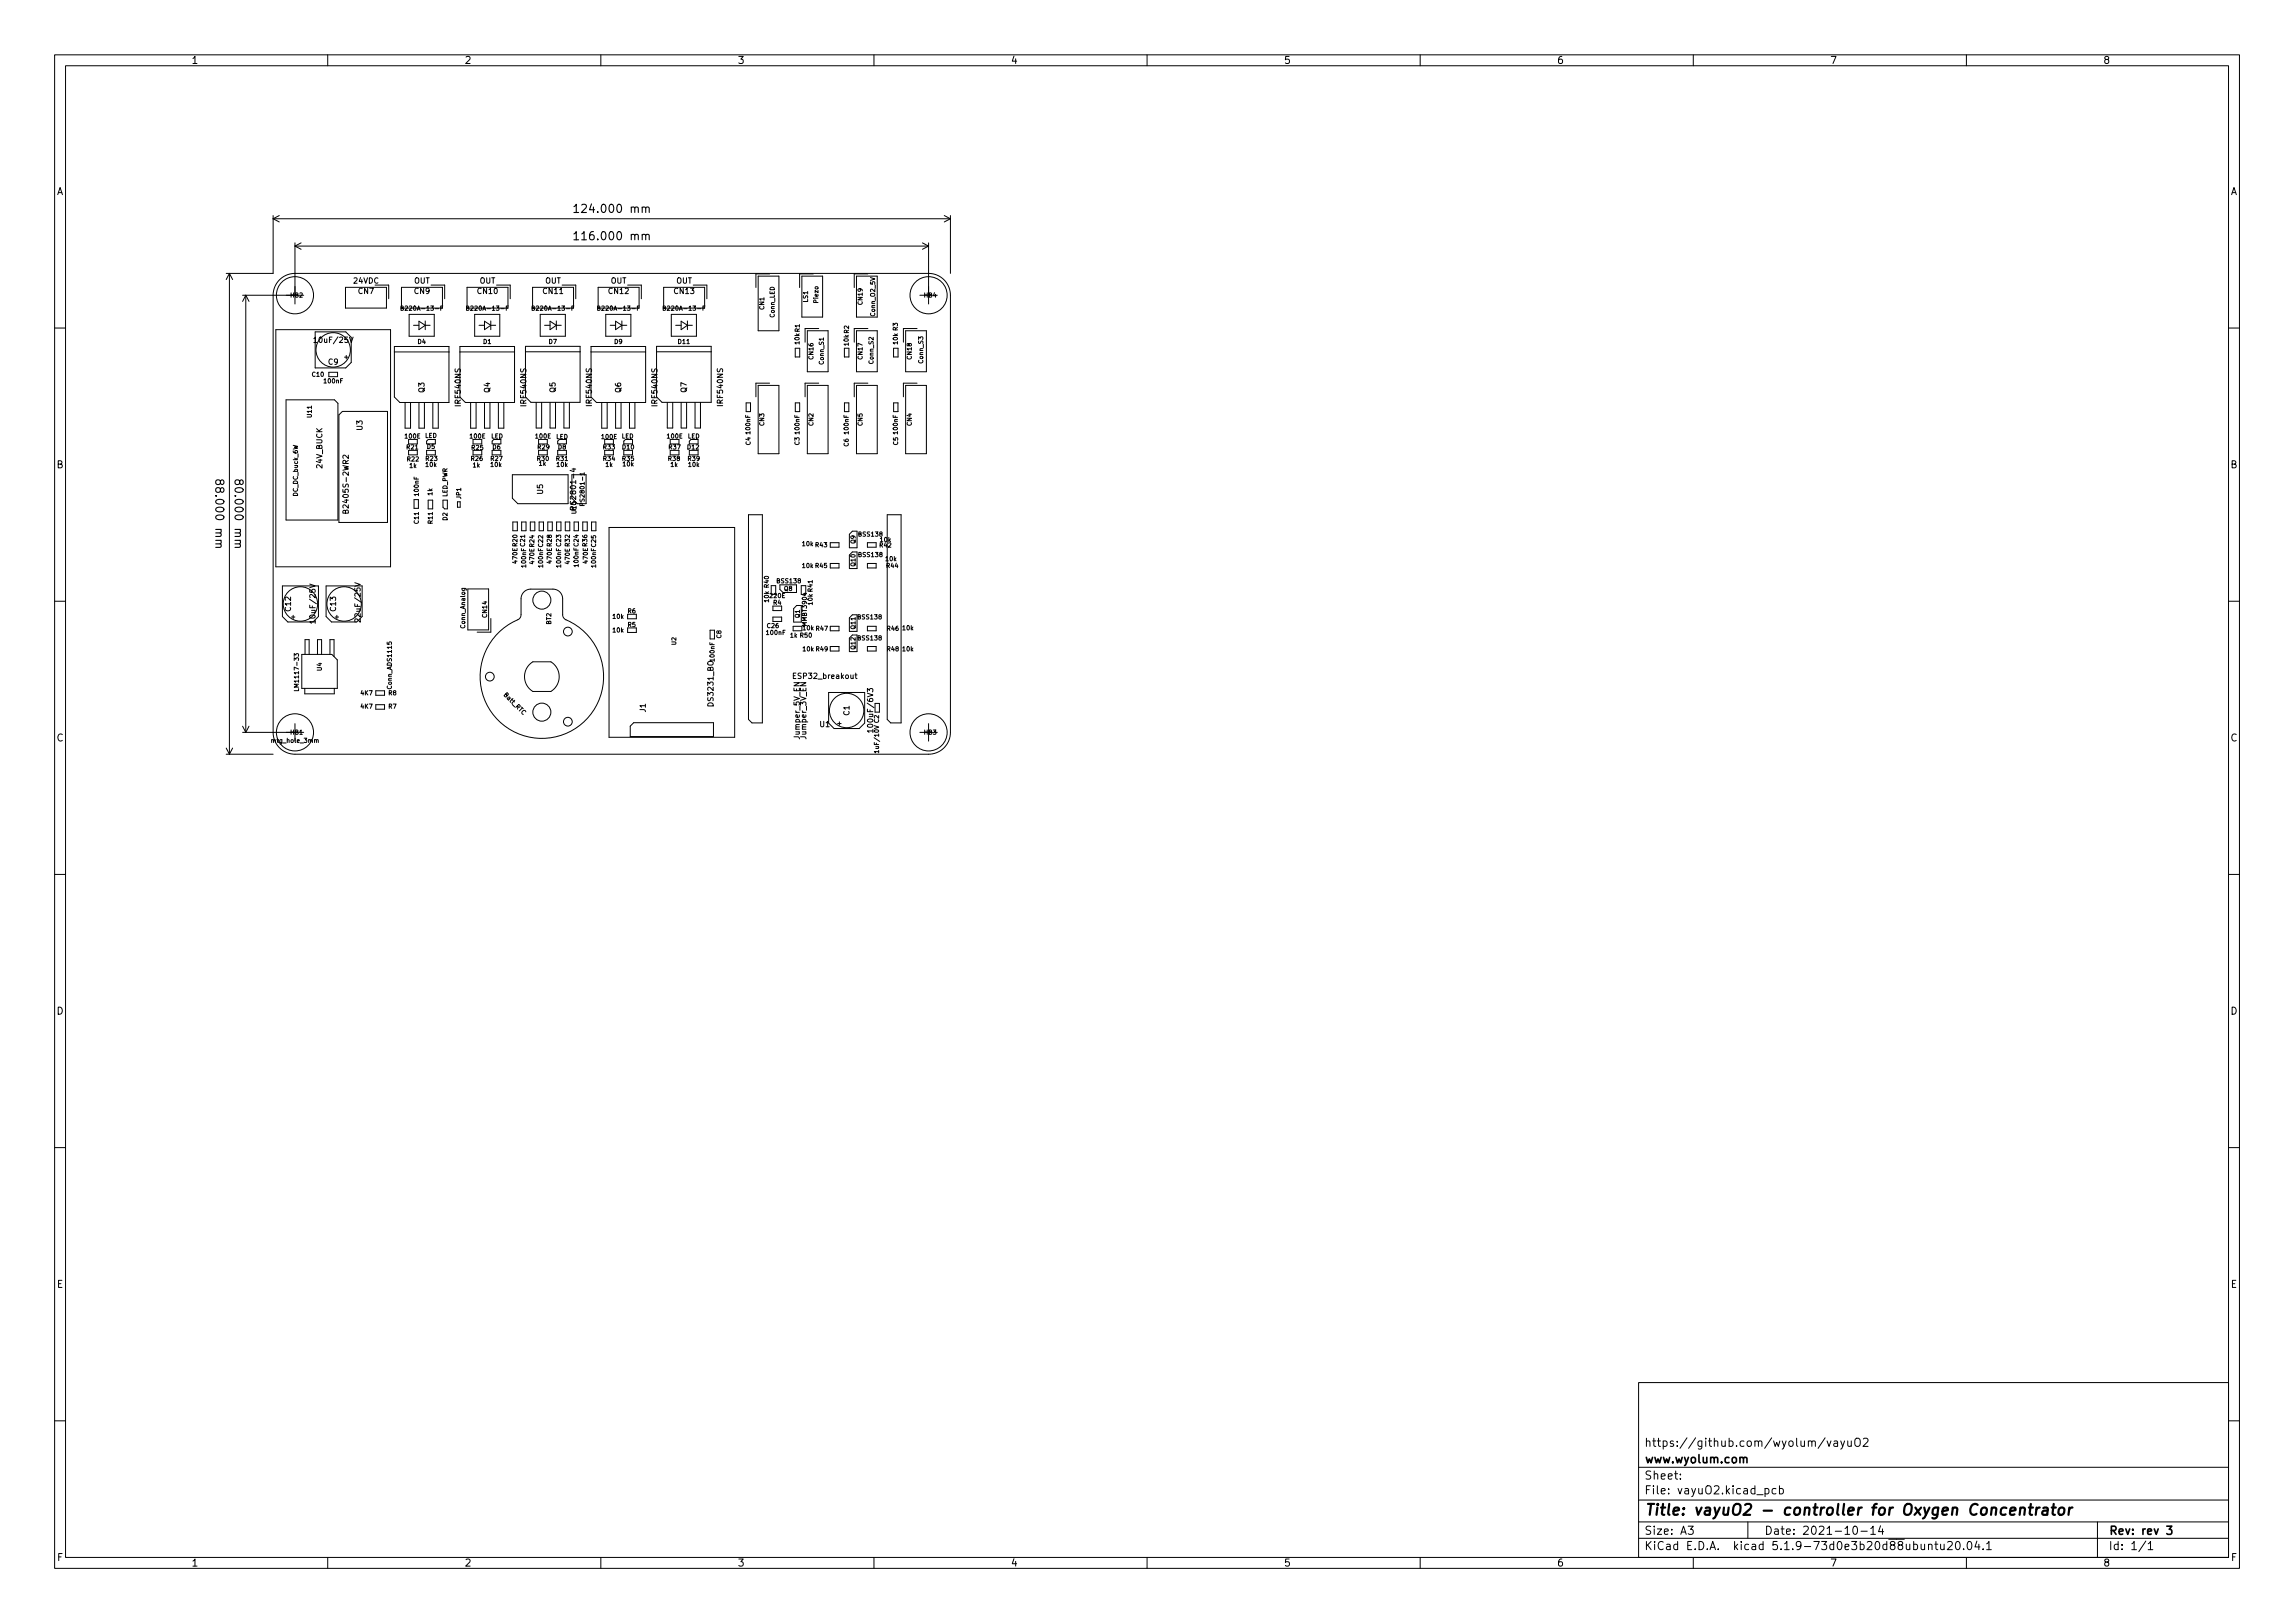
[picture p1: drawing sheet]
<svg xmlns="http://www.w3.org/2000/svg" width="420mm" height="297mm" viewBox="0 0 420 297" stroke-linecap="round" stroke-linejoin="round" font-family="sans-serif">
<defs><g id="words">
<text font-size="2.8" x="301" y="277.3">Title: vayuO2 - controller for Oxygen Concentrator</text>
<g font-size="2.1">
<text x="106.1" y="39">124.000 mm</text>
<text x="106.1" y="44">116.000 mm</text>
<text x="39.4" y="88.7" transform="rotate(90 39.4 88.7)">88.000 mm</text>
<text x="42.9" y="88.7" transform="rotate(90 42.9 88.7)">80.000 mm</text>
<text x="301" y="267.8">www.wyolum.com</text>
<text x="301" y="264.8">https://github.com/wyolum/vayuO2</text>
<text x="301" y="273.5">File: vayuO2.kicad_pcb</text>
<text x="301" y="270.8">Sheet:</text>
<text x="301" y="280.9">Size: A3</text>
<text x="323" y="280.9">Date: 2021-10-14</text>
<text x="386" y="280.9">Rev: rev 3</text>
<text x="301" y="283.7">KiCad E.D.A. kicad 5.1.9-73d0e3b20d88ubuntu20.04.1</text>
<text x="386" y="283.7">Id: 1/1</text>
</g>
<g font-size="1.8">
<text x="35" y="11.7">1</text>
<text x="85" y="11.7">2</text>
<text x="135" y="11.7">3</text>
<text x="185" y="11.7">4</text>
<text x="235" y="11.7">5</text>
<text x="285" y="11.7">6</text>
<text x="335" y="11.7">7</text>
<text x="385" y="11.7">8</text>
<text x="10.3" y="35.7">A</text>
<text x="408.3" y="35.7">A</text>
<text x="10.3" y="85.7">B</text>
<text x="408.3" y="85.7">B</text>
<text x="10.3" y="135.7">C</text>
<text x="408.3" y="135.7">C</text>
<text x="10.3" y="185.7">D</text>
<text x="408.3" y="185.7">D</text>
<text x="10.4" y="235.7">E</text>
<text x="408.4" y="235.7">E</text>
<text x="10.4" y="285.7">F</text>
<text x="35" y="286.7">1</text>
<text x="85" y="286.7">2</text>
<text x="135" y="286.7">3</text>
<text x="185" y="286.7">4</text>
<text x="235" y="286.7">5</text>
<text x="285" y="286.7">6</text>
<text x="335" y="286.7">7</text>
<text x="385" y="286.7">8</text>
<text x="408.4" y="285.7">F</text>
</g>
<g font-size="1.4">
<text x="64.8" y="51.9">24VDC</text>
<text x="65.6" y="53.8">CN7</text>
<text x="75.8" y="51.9">OUT</text>
<text x="75.9" y="53.8">CN9</text>
<text x="87.5" y="53.8">CN10</text>
<text x="87.8" y="51.9">OUT</text>
<text x="99.5" y="53.8">CN11</text>
<text x="99.8" y="51.9">OUT</text>
<text x="111.5" y="53.8">CN12</text>
<text x="111.8" y="51.9">OUT</text>
<text x="123.5" y="53.8">CN13</text>
<text x="123.8" y="51.9">OUT</text>
<text x="57.9" y="62.7">10uF/25V</text>
<text x="60.1" y="66.7">C9</text>
<text x="77.7" y="71.8" transform="rotate(-90 77.7 71.8)">Q3</text>
<text x="89.7" y="71.8" transform="rotate(-90 89.7 71.8)">Q4</text>
<text x="101.7" y="71.8" transform="rotate(-90 101.7 71.8)">Q5</text>
<text x="113.7" y="71.8" transform="rotate(-90 113.7 71.8)">Q6</text>
<text x="125.7" y="71.8" transform="rotate(-90 125.7 71.8)">Q7</text>
<text x="84.4" y="74.2" transform="rotate(-90 84.4 74.2)">IRF540NS</text>
<text x="96.4" y="74.2" transform="rotate(-90 96.4 74.2)">IRF540NS</text>
<text x="108.4" y="74.1" transform="rotate(-90 108.4 74.1)">IRF540NS</text>
<text x="120.4" y="74.2" transform="rotate(-90 120.4 74.2)">IRF540NS</text>
<text x="132.3" y="74.1" transform="rotate(-90 132.3 74.1)">IRF540NS</text>
<text x="66.4" y="78.7" transform="rotate(-90 66.4 78.7)">U3</text>
<text x="59" y="85.7" transform="rotate(-90 59 85.7)">24V_BUCK</text>
<text x="63.8" y="93.3" transform="rotate(-90 63.8 93.3)">B2405S-2WR2</text>
<text x="99.4" y="90.4" transform="rotate(-90 99.4 90.4)">U5</text>
<text x="105.4" y="92.6" transform="rotate(-90 105.4 92.6)">PS2801-4</text>
<text x="53.3" y="111.8" transform="rotate(-90 53.3 111.8)">C12</text>
<text x="57.7" y="113.6" transform="rotate(-90 57.7 113.6)">10uF/25V</text>
<text x="61.5" y="111.8" transform="rotate(-90 61.5 111.8)">C13</text>
<text x="66" y="113.3" transform="rotate(-90 66 113.3)">22uF/25V</text>
<text x="145.5" y="124.2">ESP32_breakout</text>
<text x="118.2" y="130.3" transform="rotate(-90 118.2 130.3)">J1</text>
<text x="130.6" y="129.1" transform="rotate(-90 130.6 129.1)">DS3231_BO</text>
<text x="155.5" y="130.9" transform="rotate(-90 155.5 130.9)">C1</text>
<text x="146.4" y="135.1" transform="rotate(-90 146.4 135.1)">Jumper_5V_EN</text>
<text x="147.6" y="135.1" transform="rotate(-90 147.6 135.1)">Jumper_3V_EN</text>
<text x="150.1" y="133.1">U1</text>
<text x="159.9" y="133.5" transform="rotate(-90 159.9 133.5)">100uF/6V3</text>
</g>
<g font-size="1.1">
<text x="53.2" y="54.4">HB2</text>
<text x="74.1" y="56.8">B220A-13-F</text>
<text x="86.1" y="56.8">B220A-13-F</text>
<text x="98.1" y="56.8">B220A-13-F</text>
<text x="110.1" y="56.8">B220A-13-F</text>
<text x="122.1" y="56.8">B220A-13-F</text>
<text x="139.9" y="56.7" transform="rotate(-90 139.9 56.7)">CN1</text>
<text x="141.8" y="58.1" transform="rotate(-90 141.8 58.1)">Conn_LED</text>
<text x="147.9" y="55.3" transform="rotate(-90 147.9 55.3)">LS1</text>
<text x="149.8" y="55.4" transform="rotate(-90 149.8 55.4)">Piezo</text>
<text x="157.9" y="55.7" transform="rotate(-90 157.9 55.7)">CN19</text>
<text x="160.2" y="57.8" transform="rotate(-90 160.2 57.8)">Conn_O2_5V</text>
<text x="169.2" y="54.4">HB4</text>
<text x="76.5" y="62.9">D4</text>
<text x="88.5" y="62.9">D1</text>
<text x="100.5" y="62.9">D7</text>
<text x="112.5" y="62.9">D9</text>
<text x="124.2" y="62.9">D11</text>
<text x="146.3" y="63" transform="rotate(-90 146.3 63)">10k R1</text>
<text x="148.9" y="65.7" transform="rotate(-90 148.9 65.7)">CN16</text>
<text x="155.3" y="63.2" transform="rotate(-90 155.3 63.2)">10k R2</text>
<text x="157.9" y="65.7" transform="rotate(-90 157.9 65.7)">CN17</text>
<text x="164.3" y="63" transform="rotate(-90 164.3 63)">10k R3</text>
<text x="166.9" y="65.7" transform="rotate(-90 166.9 65.7)">CN18</text>
<text x="57.2" y="68.9">C10</text>
<text x="59.4" y="70.1">100nF</text>
<text x="150.8" y="66.7" transform="rotate(-90 150.8 66.7)">Conn_S1</text>
<text x="159.9" y="66.6" transform="rotate(-90 159.9 66.6)">Conn_S2</text>
<text x="169" y="66.5" transform="rotate(-90 169 66.5)">Conn_S3</text>
<text x="57.1" y="76.4" transform="rotate(-90 57.1 76.4)">U11</text>
<text x="139.9" y="77.9" transform="rotate(-90 139.9 77.9)">CN3</text>
<text x="148.9" y="77.9" transform="rotate(-90 148.9 77.9)">CN2</text>
<text x="157.9" y="77.9" transform="rotate(-90 157.9 77.9)">CN5</text>
<text x="166.9" y="77.9" transform="rotate(-90 166.9 77.9)">CN4</text>
<text x="74.2" y="80.2">100E</text>
<text x="74.5" y="82.2">R21</text>
<text x="77.8" y="80.1">LED</text>
<text x="78.2" y="82.1">D5</text>
<text x="86.1" y="80.2">100E</text>
<text x="86.4" y="82.3">R25</text>
<text x="89.9" y="80.2">LED</text>
<text x="90.2" y="82.2">D6</text>
<text x="98.1" y="80.2">100E</text>
<text x="98.5" y="82.2">R29</text>
<text x="101.8" y="80.3">LED</text>
<text x="102.2" y="82.2">D8</text>
<text x="110.2" y="80.3">100E</text>
<text x="110.5" y="82.2">R33</text>
<text x="113.8" y="80.2">LED</text>
<text x="114" y="82.2">D10</text>
<text x="122.2" y="80.2">100E</text>
<text x="122.5" y="82.2">R37</text>
<text x="125.9" y="82.2">D12</text>
<text x="125.9" y="80.2">LED</text>
<text x="137.3" y="79.3" transform="rotate(-90 137.3 79.3)">100nF</text>
<text x="137.4" y="81.4" transform="rotate(-90 137.4 81.4)">C4</text>
<text x="146.3" y="81.4" transform="rotate(-90 146.3 81.4)">C3</text>
<text x="146.3" y="79.3" transform="rotate(-90 146.3 79.3)">100nF</text>
<text x="155.3" y="81.7" transform="rotate(-90 155.3 81.7)">C6</text>
<text x="155.3" y="79.3" transform="rotate(-90 155.3 79.3)">100nF</text>
<text x="164.3" y="79.3" transform="rotate(-90 164.3 79.3)">100nF</text>
<text x="164.4" y="81.4" transform="rotate(-90 164.4 81.4)">C5</text>
<text x="74.6" y="84.4">R22</text>
<text x="75" y="85.6">1k</text>
<text x="78" y="85.4">10k</text>
<text x="78" y="84.3">R23</text>
<text x="86.3" y="84.3">R26</text>
<text x="86.6" y="85.5">1k</text>
<text x="89.9" y="85.4">10k</text>
<text x="89.9" y="84.3">R27</text>
<text x="98.4" y="84.3">R30</text>
<text x="98.7" y="85.2">1k</text>
<text x="101.9" y="84.3">R31</text>
<text x="102" y="85.4">10k</text>
<text x="110.5" y="84.3">R34</text>
<text x="110.9" y="85.4">1k</text>
<text x="114" y="84.3">R35</text>
<text x="114.1" y="85.3">10k</text>
<text x="122.4" y="84.3">R38</text>
<text x="122.8" y="85.4">1k</text>
<text x="126" y="84.3">R39</text>
<text x="126.1" y="85.4">10k</text>
<text x="54.5" y="90.8" transform="rotate(-90 54.5 90.8)">DC_DC_buck_6W</text>
<text x="76.7" y="95.8" transform="rotate(-90 76.7 95.8)">C11</text>
<text x="76.7" y="90.6" transform="rotate(-90 76.7 90.6)">100nF</text>
<text x="79.1" y="90.7" transform="rotate(-90 79.1 90.7)">1k</text>
<text x="79.2" y="95.8" transform="rotate(-90 79.2 95.8)">R11</text>
<text x="81.9" y="95.2" transform="rotate(-90 81.9 95.2)">D2</text>
<text x="81.9" y="91" transform="rotate(-90 81.9 91)">LED_PWR</text>
<text x="84.4" y="91.3" transform="rotate(-90 84.4 91.3)">JP1</text>
<text x="105.5" y="94" transform="rotate(-90 105.5 94)">U10</text>
<text x="107" y="92" transform="rotate(-90 107 92)">PS2801-1</text>
<text x="146.9" y="99.9">10k R43</text>
<text x="156.6" y="99.5" transform="rotate(-90 156.6 99.5)">Q9</text>
<text x="157.3" y="101.9">BSS138</text>
<text x="157.3" y="98.2">BSS138</text>
<text x="161.1" y="100.2">R42</text>
<text x="161.2" y="99.2">10k</text>
<text x="94.7" y="103" transform="rotate(-90 94.7 103)">470E R20</text>
<text x="96.3" y="103.7" transform="rotate(-90 96.3 103.7)">100nF C21</text>
<text x="97.8" y="103.1" transform="rotate(-90 97.8 103.1)">470E R24</text>
<text x="99.4" y="103.7" transform="rotate(-90 99.4 103.7)">100nF C22</text>
<text x="101" y="103" transform="rotate(-90 101 103)">470E R28</text>
<text x="102.7" y="103.7" transform="rotate(-90 102.7 103.7)">100nF C23</text>
<text x="104.3" y="103.1" transform="rotate(-90 104.3 103.1)">470E R32</text>
<text x="105.9" y="103.6" transform="rotate(-90 105.9 103.6)">100nF C24</text>
<text x="107.6" y="103" transform="rotate(-90 107.6 103)">470E R36</text>
<text x="109.1" y="103.7" transform="rotate(-90 109.1 103.7)">100nF C25</text>
<text x="140.8" y="107.5" transform="rotate(-90 140.8 107.5)">R40</text>
<text x="142.3" y="106.7">BSS138</text>
<text x="146.9" y="103.9">10k R45</text>
<text x="156.6" y="103.6" transform="rotate(-90 156.6 103.6)">Q10</text>
<text x="162.2" y="102.7">10k</text>
<text x="162.3" y="103.9">R44</text>
<text x="89.1" y="113" transform="rotate(-90 89.1 113)">CN14</text>
<text x="112.2" y="113.2">10k</text>
<text x="114.9" y="112.2">R6</text>
<text x="140.8" y="110.2" transform="rotate(-90 140.8 110.2)">10k</text>
<text x="141" y="109.4">220E</text>
<text x="141.6" y="110.7">R4</text>
<text x="143.6" y="108.1">Q8</text>
<text x="146.4" y="113.1" transform="rotate(-90 146.4 113.1)">Q1</text>
<text x="148.8" y="110.7" transform="rotate(-90 148.8 110.7)">10k R41</text>
<text x="157.1" y="113.3">BSS138</text>
<text x="85.1" y="114.9" transform="rotate(-90 85.1 114.9)">Conn_Analog</text>
<text x="100.9" y="114.3" transform="rotate(-90 100.9 114.3)">BT2</text>
<text x="112.2" y="115.7">10k</text>
<text x="114.9" y="114.7">R5</text>
<text x="123.8" y="118" transform="rotate(-90 123.8 118)">U2</text>
<text x="132.1" y="116.8" transform="rotate(-90 132.1 116.8)">C8</text>
<text x="140.4" y="116.2">100nF</text>
<text x="140.5" y="114.9">C26</text>
<text x="144.7" y="116.7">1k R50</text>
<text x="147" y="119.2">10k R49</text>
<text x="147" y="115.3">10k R47</text>
<text x="147.7" y="114.4" transform="rotate(-90 147.7 114.4)">MMBT3904</text>
<text x="156.6" y="118.8" transform="rotate(-90 156.6 118.8)">Q12</text>
<text x="156.6" y="115.1" transform="rotate(-90 156.6 115.1)">Q11</text>
<text x="157.1" y="117.2">BSS138</text>
<text x="162.4" y="119.2">R48</text>
<text x="162.4" y="115.4">R46</text>
<text x="165.3" y="119.2">10k</text>
<text x="165.3" y="115.3">10k</text>
<text x="54.7" y="125.9" transform="rotate(-90 54.7 125.9)">LM1117-33</text>
<text x="58.9" y="122.7" transform="rotate(-90 58.9 122.7)">U4</text>
<text x="71.7" y="125.9" transform="rotate(-90 71.7 125.9)">Conn_ADS1115</text>
<text x="130.8" y="120.9" transform="rotate(-90 130.8 120.9)">100nF</text>
<text x="66.1" y="127.2">4K7</text>
<text x="66.1" y="129.7">4K7</text>
<text x="71.1" y="127.2">R8</text>
<text x="71.1" y="129.7">R7</text>
<text x="92.2" y="127.3" transform="rotate(45 92.2 127.3)">Batt_RTC</text>
<text x="49.9" y="135.9">mtg_hole_3mm</text>
<text x="53.2" y="134.4">HB1</text>
<text x="160.9" y="137.5" transform="rotate(-90 160.9 137.5)">1uF/10V</text>
<text x="160.9" y="132.3" transform="rotate(-90 160.9 132.3)">C2</text>
<text x="169.2" y="134.4">HB3</text>
</g>
</g></defs>
<g fill="none" stroke="#000" stroke-width=".18">
<path d="M10 10h400v277h-400zM12 12h396v273h-396zM60 10v2M110 10v2M160 10v2M210 10v2M260 10v2M310 10v2M360 10v2M50 39.4v10.6h-8.6M51.1 39.4l-1.1 .6M172.9 39.4l1.1 .6"/>
<path d="M174 39.4v10.6M42 50v88M42 50l-.6 1.2M42 50l.6 1.2M44.4 54h11.2M45 54v80M45 54l-.6 1.2M45 54l.6 1.2M50 40h124M50 40l1.1 .6M51.2 51.2a4 4 0 0 1 2.8-1.2h116a4 4 0 0 1 4 4v80a4 4 0 0 1-4 4h-116a4 4 0 0 1-4-4v-80a4 4 0 0 1 1.2-2.8zM54 45h116"/>
<path d="M54 44.5v11.1M54 45l1.1 .6M55.1 44.5l-1.1 .5M63.3 52.6h7.4v3.8h-7.4zM68.7 52.2h2.5v2.5M73.4 56.4l.4-.1v-.2l-.4-.1v.8h.3l.2-.3-.2-.1M73.5 52.6h7.5v3.8h-7.5zM74.9 57.5h4.6v4h-4.6zM75.7 59.5h1M76.7 58.8l1.1 .7-1.1 .8zM77.8 59.5h1M77.8 58.7v1.6"/>
<path d="M78.9 52.2h2.5v2.5M81.1 56h-.4v.8M85.4 56.4l.4-.1v-.2l-.4-.1v.8h.3l.2-.3-.2-.1M85.5 52.6h7.5v3.8h-7.5zM86.9 57.5h4.6v4h-4.6zM87.7 59.5h1M88.7 58.8l1.1 .7-1.1 .8zM89.8 59.5h1M89.8 58.7v1.6M90.9 52.2h2.5v2.5M93.1 56h-.4v.8M97.4 56.4l.4-.1v-.2l-.4-.1v.8h.3l.2-.3-.2-.1"/>
<path d="M97.5 52.6h7.5v3.8h-7.5zM98.9 57.5h4.6v4h-4.6zM99.7 59.5h1M100.7 58.8l1.1 .7-1.1 .8zM101.8 59.5h1M101.8 58.7v1.6M102.9 52.2h2.5v2.5M105.1 56h-.4v.8M109.4 56.4l.4-.1v-.2l-.4-.1v.8h.3l.2-.3-.2-.1M109.5 52.6h7.5v3.8h-7.5zM110.9 57.5h4.6v4h-4.6zM111.7 59.5h1"/>
<path d="M112.7 58.8l1.1 .7-1.1 .8zM113.8 59.5h1M113.8 58.7v1.6M114.9 52.2h2.5v2.5M117.1 56h-.4v.8M121.4 56.4l.4-.1v-.2l-.4-.1v.8h.3l.2-.3-.2-.1M121.5 52.6h7.5v3.8h-7.5zM122.9 57.5h4.6v4h-4.6zM123.7 59.5h1M124.7 58.8l1.1 .7-1.1 .8zM125.8 58.7v1.6M125.8 59.5h1"/>
<path d="M126.9 52.2h2.5v2.5M129.1 56h-.4v.8M138.8 50.5h3.8v10h-3.8zM140.9 50.1h-2.5v2.5M146.8 50.5h3.8v7.5h-3.8zM148.9 50.1h-2.5v2.5M156.8 50.5h3.8v7.5h-3.8zM158.9 50.1h-2.5v2.5M168.4 54h3.2M168.9 44.5l1.1 .5M170 44.5v11.1M170 45l-1.1 .6"/>
<path d="M174 40l-1.1 .6M10 60h2M50.5 60.3h21v43.4h-21zM52.4 73.2h8.8l.7 .6v21.4h-9.5zM57.5 62l.2-.3v1M57.5 62.7h.5M57.7 60.7h5.6l1 1v4.6l-1 1h-5.6zM60.2 68.1h1.6v.8h-1.6zM62 75.9l.7-.6h8.2v20.3h-8.9zM63.1 65.4h.6M63.4 65.1v.6M64 61.7l.3 1 .3-1"/>
<path d="M72.2 63.4h10v10.3h-9l-1-1zM72.2 64.4h10M74.2 73.7v4.7h1v-4.7M76.7 73.7v4.7h1v-4.7M79.2 73.7v4.7h1v-4.7M84.2 63.4h10v10.3h-9l-1-1zM84.2 64.4h10M86.2 73.7v4.7h1v-4.7M88.7 73.7v4.7h1v-4.7M91.2 73.7v4.7h1v-4.7M96.2 63.4h10v10.2h-9l-1-1zM96.2 64.4h10"/>
<path d="M98.2 73.6v4.7h1v-4.7M100.7 73.6v4.7h1v-4.7M103.2 73.6v4.7h1v-4.7M108.2 63.4h10v10.3h-9l-1-1zM108.2 64.4h10M110.2 73.7v4.7h1v-4.7M112.7 73.7v4.7h1v-4.7M115.2 73.7v4.7h1v-4.7M120.2 63.4h10v10.2h-9l-1-1zM120.2 64.4h10M122.2 73.6v4.7h1v-4.7M124.7 73.6v4.7h1v-4.7"/>
<path d="M127.2 73.6v4.7h1v-4.7M136.6 73.7h.8v1.6h-.8zM138.8 70.5h3.8v12.5h-3.8zM140.9 70.1h-2.5v2.5M145.6 63.7h.8v1.6h-.8zM145.6 73.7h.8v1.6h-.8zM147.8 60.5h3.8v7.5h-3.8zM147.8 70.5h3.8v12.5h-3.8zM149.9 60.1h-2.5v2.5M149.9 70.1h-2.5v2.5M154.6 63.7h.8v1.6h-.8zM154.6 73.7h.8v1.6h-.8z"/>
<path d="M156.8 60.5h3.8v7.5h-3.8zM156.8 70.5h3.8v12.5h-3.8zM158.9 60.1h-2.5v2.5M158.9 70.1h-2.5v2.5M163.6 63.7h.8v1.6h-.8zM163.6 73.7h.8v1.6h-.8zM165.8 60.5h3.8v7.5h-3.8zM165.8 70.5h3.8v12.5h-3.8zM167.9 60.1h-2.5v2.5M167.9 70.1h-2.5v2.5M408 60h2M63.2 93.6l.2-.3 .4 .2v.4h-1l.1-.5 .3 .1v.4"/>
<path d="M63.8 83.3v.6l-.7-.6-.3 .2 .1 .4M74.8 80.4v.8M74.8 82.4v.8M75.8 91.4h.8v1.6h-.8zM76.4 80.4v.8M76.4 82.4v.8M78.1 82.4v.8M78.4 91.5h.8v1.6h-.8zM78.4 80.4l-.3 .3v.5M79.7 80.4v.8M79.7 82.4v.8M81.1 91.5h.8v1.6h-.5l-.3-.3z"/>
<path d="M83.7 91.8h.6v1h-.6zM86.6 80.4v.8M86.6 82.4v.8M88.2 80.4v.8M88.2 82.4v.8M90.1 82.4v.8M90.4 80.4l-.3 .3v.5M91.7 80.4v.8M91.7 82.4v.8M93.8 86.9h10.2v5.3h-9.2l-1-1zM93.9 95.5h.8v1.6h-.8zM95.5 95.5h.8v1.6h-.8z"/>
<path d="M97.1 95.5h.8v1.6h-.8zM98.6 80.4v.8M98.6 82.4v.8M98.7 95.5h.8v1.6h-.8zM100.2 80.4v.8M100.2 82.4v.8M100.3 95.5h.8v1.6h-.8zM101.9 95.5h.8v1.6h-.8zM102.1 82.4v.8M102.4 80.4l-.3 .3v.5M103.5 95.5h.8v1.6h-.8zM103.7 80.4v.8"/>
<path d="M103.7 82.4v.8M104.7 91.2v-4.3h2.6v5.3h-1.6M104.7 85.8h.7M105.1 85.7v.6l-.7-.2M105.1 95.5h.8v1.6h-.8zM106.6 92.5l-.1-.4h-.3v.4h.8M106.7 95.5h.8v1.6h-.8zM107 86.7h-.8l.2 .3M107 86.5v.5M108.3 95.5h.8v1.6h-.8zM110.7 80.4v.8M110.7 82.4v.8"/>
<path d="M111.5 96.5h23v38.4h-23zM112.3 80.4v.8M112.3 82.4v.8M114.2 82.4v.8M114.5 80.4l-.3 .3v.5M115.8 80.4v.8M115.8 82.4v.8M122.7 80.4v.8M122.7 82.4v.8M124.3 80.4v.8M124.3 82.4v.8M126.2 82.4v.8"/>
<path d="M126.5 80.4l-.3 .3v.5M127.8 80.4v.8M127.8 82.4v.8M137 94.2h2.6v38.1h-1.9l-.7-.6zM152 99.3h1.6v.8h-1.6zM156 97.2h.9v3.1h-1.4v-2.5zM158.8 99.3h1.6v.8h-1.6zM162.4 94.2h2.6v38.1h-1.9l-.7-.6zM10 110h2M51.7 107.2h6.6v5.6l-1 1h-4.6l-1-1zM53.4 112.9h.6M53.7 112.6v.6"/>
<path d="M55.3 119.8h5.4l1 1v5.2h-6.4zM55.8 119.8v-2.7h.8v2.7M56.7 106.9l1 .3-1 .4M57.7 113.8h-1l.3 .3M57.7 113.5v.6M58.1 119.8v-2.7h.8v2.7M59.7 107.2h6.6v5.6l-1 1h-4.6l-1-1zM60.4 119.8v-2.7h.8v3.1M61.4 112.9h.6M61.7 112.6v.6M65 106.6l1 .4-1 .3M66 113.3v.6l-.8-.6-.2 .2v.3"/>
<path d="M85.7 107.8h3.7v7.5h-3.7zM89.9 113.2v2.5h-2.5M95.9 108.3l.5-.3 .6-.2h4.2a1.78 1.78 0 0 1 1.8 1.8v3l.2 .6a12.8 12.8 0 0 1 6.8 7.1 11.3 11.3 0 0 1-7.2 14.2 11.3 11.3 0 0 1-14.3-6.8 11.3 11.3 0 0 1 6.6-14.5l.3-.6v-3.3zM114.9 112.4v.8h1.6v-.8M114.9 114.9v.8h1.6v-.8M130 115.3h.8v1.6h-.8zM141.2 108.8v-1.6h.8v1.6M141.5 110.9v.8h1.6v-.8M141.5 112.9h1.6v.8h-1.6zM142.8 107h3v1.4h-2.5l-.5-.5zM145.3 113.8v-2.4l.6-.6h.8v3.1h-1.4M146.7 108.8v-1.6h.8v1.6"/>
<path d="M146.8 114.6h-1.6v.8h1.6M152 118.3h1.6v.8h-1.6zM152 103.1h1.6v.8h-1.6zM152 114.6h1.6v.8h-1.6zM155.5 115.5v-2.4l.5-.6h.9v3.1h-1.4M155.5 104v-2.4l.5-.6h.9v3.1h-1.4M155.5 119.2v-2.4l.5-.6h.9v3.1h-1.4M158.8 118.3h1.6v.8h-1.6zM158.8 103.1h1.6v.8h-1.6zM158.8 114.6h1.6v.8h-1.6zM408 110h2M41.4 138h8.6"/>
<path d="M41.4 136.9l.6 1.1M42.6 136.9l-.6 1.1M44.4 134h11.2M44.4 132.9l.6 1.1M45.6 132.9l-.6 1.1M53.9 120.1v-.5l.3 .3v-.2h.4v.4M54 132.4v3.2M54.7 126v.4h-.8M55.8 126v1h5.4v-1M68.8 126.4h1.6v.8h-1.6zM68.8 129h1.6v.8h-1.6zM96.9 121.6l.6-.5h3.3a3.2 3.2 0 0 1 0 5.4l-3.2 .1a3.2 3.2 0 0 1-.7-5z"/>
<path d="M116 132.3h14.6v2.5h-15.2v-1.9zM151.7 126.7h6.6v5.6l-1 1h-4.6l-1-1zM153.4 132.4h.6M153.7 132.1v.6M158.8 126.6v-.6l.4 .3 .1-.2h.4l.1 .1-.1 .4M159.8 133.8h-1l.3 .3M160.1 132.8l.8 .3-.8 .2M160.2 128.7h.8v1.6h-.8M160.9 137.6h-.8l.2 .2M160.9 137.3v.5M168.4 134h3.2M170 132.4v3.2"/>
<path d="M10 160h2M408 160h2M10 210h2M408 210h2M300 253h108v32h-108zM10 260h2M300 278.5h108M300 274.5h108M300 268.5h108M307.6 270.6v.1M307.6 269.8v.1M309.1 279.3h.9l-.5 .6 .4 .1v.7l-.2 .1h-.4l-.2-.1"/>
<path d="M320 278.5v3M323.1 272.5l.5-.1 .2 .3v.4l-.1 .2h-.6M325.1 272.5l-.4-.1-.3 .3v.4l.2 .2h.5M325.8 272.5l.4-.1 .3 .3v.4l-.2 .2h-.5M325.8 271.9v1.5M334.1 263.1l-1.3 2M334.5 263.7l.4 1 .3-1M335.8 263.8h.5l.1 .9M336.4 264.1h-.5a.29 .29 0 0 0-.2 .3 .29 .29 0 0 0 .2 .3l.5-.1M337 263.7l.4 1M337.7 263.7l-.5 1.4-.2 .1M338.3 263.7l.1 .9 .3 .1 .2-.1"/>
<path d="M338.9 263.7v1M339.4 279.4l.2-.1a.8 .8 0 0 1 .5 .8 .8 .8 0 0 1-.5 .7 1 1 0 0 1-.2-1.4zM339.8 263.3a.5 .5 0 0 1 .5 0 .5 .5 0 0 1 .3 .4v.5a.5 .5 0 0 1-.5 .5 .5 .5 0 0 1-.5-.5v-.5zM341.1 263.4l.6-.2 .2 .2 .1 .2-.9 1.1h.9M342.5 279.7l.4-.4v1.5M344.3 279.2l-.4 1.1h1M344.6 279.8v1M384 278.5v6.5M408 260h2M60 285v2M110 285v2M160 285v2"/>
<path d="M210 285v2M260 285v2M300 281.5h108M310 285v2M340.7 280.2h1.2M342.5 280.8h.8M353.1 282.8l.2-.2 .3 .1 .1 .9M353.1 282.6v1M354.2 282.6h.6M354.4 282.1v1.3l.4 .2M355.3 282.6v.9l.4 .1 .2-.1M355.9 282.6v1"/>
<path d="M356.6 282.3l.5-.2 .3 .2v.2l-.9 1.1h.9M358.2 282.2l.2-.1a.8 .8 0 0 1 .5 .8 .8 .8 0 0 1-.5 .7 1 1 0 0 1-.2-1.4zM359.5 283.5v.1M360 285v2M360.3 282.2l.2-.1a.8 .8 0 0 1 .5 .8 .8 .8 0 0 1-.5 .7 1 1 0 0 1-.2-1.4zM361.9 282l-.3 1.1h.9M362.3 282.6v1M363.1 283.5v.1M363.7 282.5l.4-.4v1.5M363.7 283.6h.9M392.8 282l-1.2 2M393.3 282.5l.4-.4v1.5"/>
<path d="M393.3 283.6h.8"/>
<circle cx="54" cy="54" r="3.4"/>
<circle cx="170" cy="54" r="3.4"/>
<circle cx="61" cy="64" r="3.1"/>
<circle cx="55" cy="110.5" r="3.1"/>
<circle cx="63" cy="110.5" r="3.1"/>
<circle cx="99.2" cy="109.8" r="1.65"/>
<circle cx="104" cy="115.6" r=".8"/>
<circle cx="54" cy="134" r="3.4"/>
<circle cx="89.7" cy="123.8" r=".8"/>
<circle cx="99.2" cy="130.3" r="1.65"/>
<circle cx="104" cy="132.1" r=".8"/>
<circle cx="155" cy="130" r="3.1"/>
<circle cx="170" cy="134" r="3.4"/>
</g>
<path d="M319.2 266.9l.2-.2 .4 .1v.9M396.7 279.3h.9l-.5 .6 .4 .1v.7l-.2 .1h-.4l-.2-.1" fill="none" stroke="#000" stroke-width=".3"/>
<g fill="none" stroke="#000" stroke-width=".4">
<path d="M368 276.6l1-.2-.1-.4-.1-.1-.6 .1-.2 1 .2 .2 .6-.1M369.9 276.1a.49 .49 0 0 1 .8 .1l-.1 1M369.9 275.9l-.2 1.3M371.4 275.9h.8M371.8 275.2l-.2 1.8 .1 .1 .3 .1M372.9 275.9l-.2 1.3M373.4 275.9l-.4 .1-.2 .3M374.1 276l.2-.1 .5 .1v1.2M374.9 276.4l-.7 .1a.4 .4 0 0 0-.3 .3 .4 .4 0 0 0 .2 .4l.7-.1M375.6 275.9h.8M376 275.2l-.2 1.8v.1l.4 .1M377 276.1a.52 .52 0 0 1 .5-.2 .52 .52 0 0 1 .5 .4l-.1 .6a.55 .55 0 0 1-.5 .4 .55 .55 0 0 1-.6-.4z"/>
<path d="M378.9 275.9l-.2 1.3M379.4 275.9l-.4 .1-.2 .3"/>
</g>
<path d="M105.1 37.8l.4-.4v1.5M105.1 38.9h.8M118.2 38.1l.2-.2 .4 .1 .1 .9M105.1 42.8l.4-.4v1.5M105.1 43.9h.8M118.2 43.1l.2-.2 .4 .1 .1 .9M40.3 99.5l.2 .3-.1 .3-.9 .1M40.4 88.1l.2-.3 .3 .1 .1 .2-.1 .4-.2 .2-.2-.1-.2-.6-.2-.2-.5 .1-.1 .2 .1 .4 .2 .2h.3l.3-.3M43.8 99.5l.2 .3-.1 .3-.9 .1M43.9 88.1l.3-.3 .2 .1 .1 .2-.1 .4-.2 .2-.2-.1-.2-.6-.2-.2-.4 .1-.2 .2 .1 .4 .2 .2h.3l.3-.3" fill="none" stroke="#000" stroke-width=".2"/>
<use href="#words"/>
</svg>
